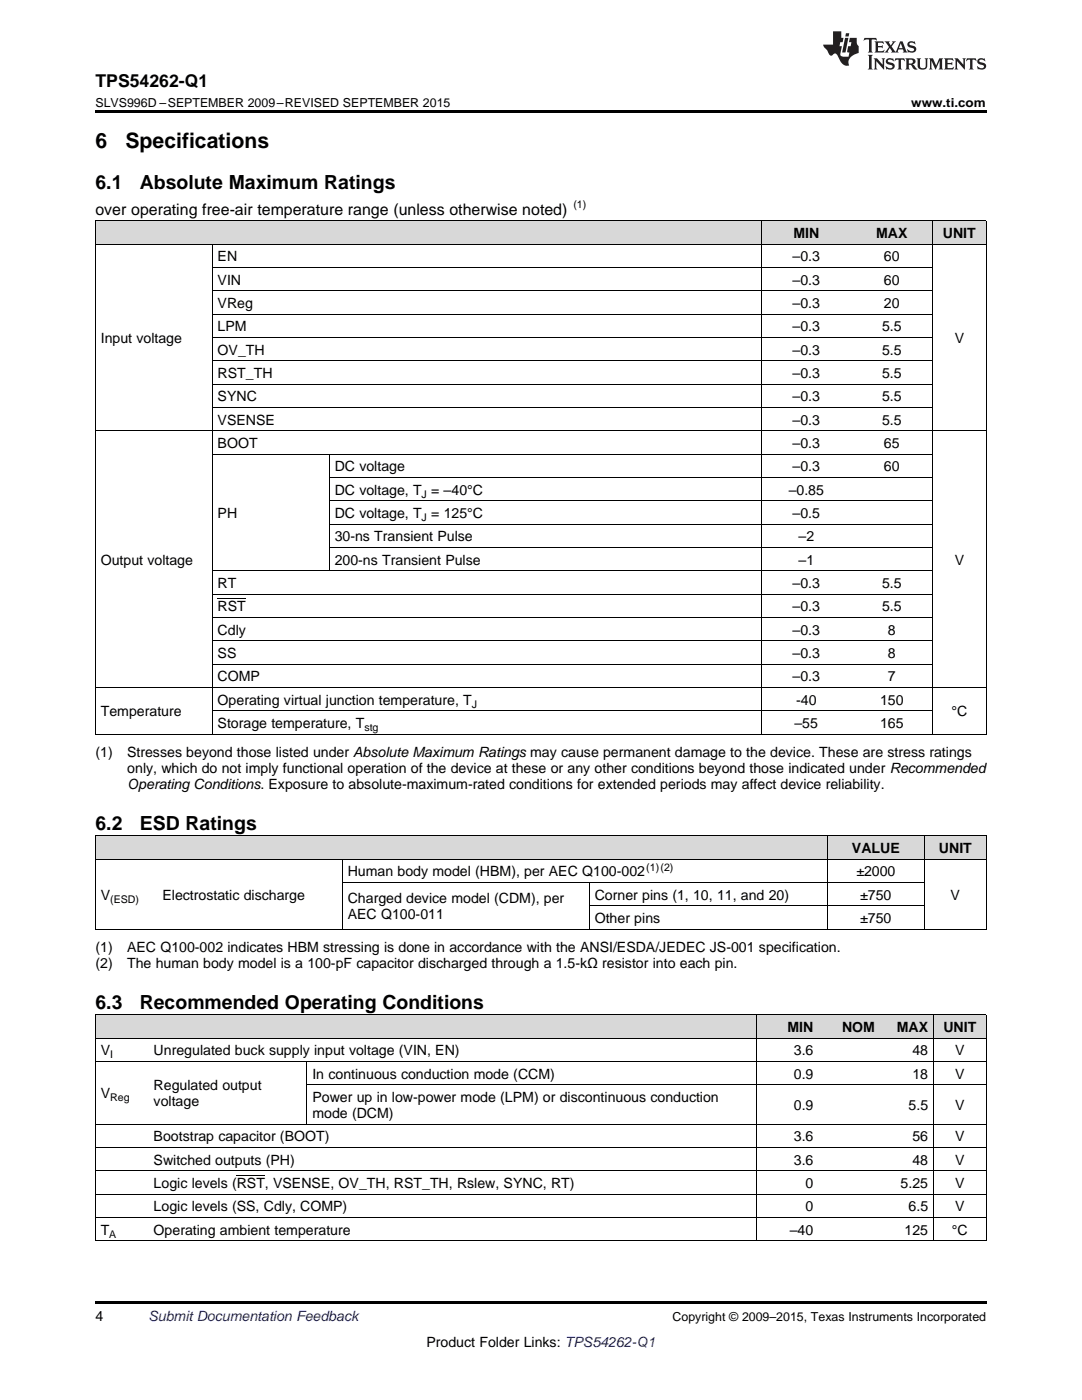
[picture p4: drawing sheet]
<svg xmlns="http://www.w3.org/2000/svg" width="216mm" height="279mm" viewBox="0 0 216 279" stroke-linecap="round" stroke-linejoin="round" font-family="sans-serif">
<defs><g id="words">
<g font-size="4.2">
<text x="19" y="29.6">6</text>
<text x="25" y="29.6">Specifications</text>
</g>
<g font-size="3.9">
<text x="19" y="37.7">6.1</text>
<text x="27.9" y="37.7">Absolute Maximum Ratings</text>
<text x="19" y="165.6">6.2</text>
<text x="27.9" y="165.6">ESD Ratings</text>
<text x="19" y="201.3">6.3</text>
<text x="27.9" y="201.3">Recommended Operating Conditions</text>
</g>
<text font-size="3.5" x="19" y="17.3">TPS54262-Q1</text>
<text font-size="3.2" x="19" y="42.9">over operating free-air temperature range (unless otherwise noted)</text>
<g font-size="2.8">
<text x="158.3" y="47.5">MIN</text>
<text x="174.8" y="47.5">MAX</text>
<text x="188.1" y="47.5">UNIT</text>
<text x="43.4" y="52.2">EN</text>
<text x="158.2" y="52.2">–0.3</text>
<text x="176.4" y="52.2">60</text>
<text x="43.4" y="56.8">VIN</text>
<text x="158.2" y="56.8">–0.3</text>
<text x="176.4" y="56.8">60</text>
<text x="43.4" y="61.5">VReg</text>
<text x="158.2" y="61.5">–0.3</text>
<text x="176.4" y="61.5">20</text>
<text x="20.1" y="68.5">Input voltage</text>
<text x="43.4" y="66.1">LPM</text>
<text x="43.4" y="70.8">OV_TH</text>
<text x="158.2" y="66.1">–0.3</text>
<text x="158.2" y="70.8">–0.3</text>
<text x="176" y="66.1">5.5</text>
<text x="176" y="70.8">5.5</text>
<text x="190.5" y="68.5">V</text>
<text x="43.4" y="75.5">RST_TH</text>
<text x="158.2" y="75.5">–0.3</text>
<text x="176" y="75.5">5.5</text>
<text x="43.4" y="80.1">SYNC</text>
<text x="158.2" y="80.1">–0.3</text>
<text x="176" y="80.1">5.5</text>
<text x="43.4" y="84.8">VSENSE</text>
<text x="43.4" y="89.4">BOOT</text>
<text x="158.2" y="84.8">–0.3</text>
<text x="158.2" y="89.4">–0.3</text>
<text x="176" y="84.8">5.5</text>
<text x="176.4" y="89.4">65</text>
<text x="66.8" y="94.1">DC voltage</text>
<text x="158.2" y="94.1">–0.3</text>
<text x="176.4" y="94.1">60</text>
<text x="66.8" y="98.7">DC voltage, T = –40°C</text>
<text x="157.4" y="98.7">–0.85</text>
<text x="43.4" y="103.4">PH</text>
<text x="66.8" y="103.4">DC voltage, T = 125°C</text>
<text x="158.2" y="103.4">–0.5</text>
<text x="20.1" y="112.7">Output voltage</text>
<text x="66.8" y="108.1">30-ns Transient Pulse</text>
<text x="66.8" y="112.7">200-ns Transient Pulse</text>
<text x="159.3" y="108.1">–2</text>
<text x="159.3" y="112.7">–1</text>
<text x="190.5" y="112.7">V</text>
<text x="43.4" y="117.4">RT</text>
<text x="158.2" y="117.4">–0.3</text>
<text x="176" y="117.4">5.5</text>
<text x="43.4" y="122">RST</text>
<text x="158.2" y="122">–0.3</text>
<text x="176" y="122">5.5</text>
<text x="43.4" y="126.7">Cdly</text>
<text x="43.4" y="131.3">SS</text>
<text x="158.2" y="126.7">–0.3</text>
<text x="158.2" y="131.3">–0.3</text>
<text x="177.2" y="126.7">8</text>
<text x="177.2" y="131.3">8</text>
<text x="43.4" y="136">COMP</text>
<text x="158.2" y="136">–0.3</text>
<text x="177.2" y="136">7</text>
<text x="20.1" y="143">Temperature</text>
<text x="43.4" y="140.7">Operating virtual junction temperature, T</text>
<text x="158.9" y="140.7">-40</text>
<text x="175.6" y="140.7">150</text>
<text x="189.8" y="143">°C</text>
<text x="43.4" y="145.3">Storage temperature, T</text>
<text x="158.5" y="145.3">–55</text>
<text x="175.6" y="145.3">165</text>
<text x="19" y="151.2">(1)</text>
<text x="25.4" y="151.2">Stresses beyond those listed under Absolute Maximum Ratings may cause permanent damage to the device. These are stress ratings</text>
<text x="25.4" y="154.3">only, which do not imply functional operation of the device at these or any other conditions beyond those indicated under Recommended</text>
<text x="25.4" y="157.5">Operating Conditions. Exposure to absolute-maximum-rated conditions for extended periods may affect device reliability.</text>
<text x="170" y="170.3">VALUE</text>
<text x="187.4" y="170.3">UNIT</text>
<text x="20.1" y="179.6">V</text>
<text x="32.4" y="179.6">Electrostatic discharge</text>
<text x="69.4" y="174.9">Human body model (HBM), per AEC Q100-002</text>
<text x="118.7" y="179.6">Corner pins (1, 10, 11, and 20)</text>
<text x="170.9" y="174.9">±2000</text>
<text x="171.7" y="179.6">±750</text>
<text x="189.7" y="179.6">V</text>
<text x="69.4" y="180.3">Charged device model (CDM), per</text>
<text x="69.4" y="183.5">AEC Q100-011</text>
<text x="118.7" y="184.2">Other pins</text>
<text x="171.7" y="184.2">±750</text>
<text x="19" y="190.1">(1)</text>
<text x="25.4" y="190.1">AEC Q100-002 indicates HBM stressing is done in accordance with the ANSI/ESDA/JEDEC JS-001 specification.</text>
<text x="19" y="193.3">(2)</text>
<text x="25.4" y="193.3">The human body model is a 100-pF capacitor discharged through a 1.5-kΩ resistor into each pin.</text>
<text x="157.1" y="206">MIN</text>
<text x="168" y="206">NOM</text>
<text x="178.9" y="206">MAX</text>
<text x="188.2" y="206">UNIT</text>
<text x="20.1" y="210.6">V</text>
<text x="30.7" y="210.6">Unregulated buck supply input voltage (VIN, EN)</text>
<text x="62.3" y="215.3">In continuous conduction mode (CCM)</text>
<text x="158.4" y="210.6">3.6</text>
<text x="158.4" y="215.3">0.9</text>
<text x="182.1" y="210.6">48</text>
<text x="182.1" y="215.3">18</text>
<text x="190.6" y="210.6">V</text>
<text x="190.6" y="215.3">V</text>
<text x="20.1" y="219.2">V</text>
<text x="30.7" y="217.6">Regulated output</text>
<text x="30.7" y="220.8">voltage</text>
<text x="62.3" y="220">Power up in low-power mode (LPM) or discontinuous conduction</text>
<text x="158.4" y="221.5">0.9</text>
<text x="181.3" y="221.5">5.5</text>
<text x="190.6" y="221.5">V</text>
<text x="30.7" y="227.8">Bootstrap capacitor (BOOT)</text>
<text x="62.3" y="223.1">mode (DCM)</text>
<text x="158.4" y="227.8">3.6</text>
<text x="182.1" y="227.8">56</text>
<text x="190.6" y="227.8">V</text>
<text x="30.7" y="232.4">Switched outputs (PH)</text>
<text x="158.4" y="232.4">3.6</text>
<text x="182.1" y="232.4">48</text>
<text x="190.6" y="232.4">V</text>
<text x="30.7" y="237.1">Logic levels (RST, VSENSE, OV_TH, RST_TH, Rslew, SYNC, RT)</text>
<text x="160.7" y="237.1">0</text>
<text x="179.7" y="237.1">5.25</text>
<text x="190.6" y="237.1">V</text>
<text x="30.7" y="241.8">Logic levels (SS, Cdly, COMP)</text>
<text x="160.7" y="241.8">0</text>
<text x="181.3" y="241.8">6.5</text>
<text x="190.6" y="241.8">V</text>
<text x="20.1" y="246.4">T</text>
<text x="30.7" y="246.4">Operating ambient temperature</text>
<text x="157.6" y="246.4">–40</text>
<text x="180.5" y="246.4">125</text>
<text x="189.9" y="246.4">°C</text>
<text x="19" y="263.6">4</text>
<text x="85.1" y="268.9">Product Folder Links: TPS54262-Q1</text>
</g>
<text font-size="2.8" fill="#0000c8" x="29.6" y="263.6">Submit Documentation Feedback</text>
<g font-size="2.5">
<text x="19" y="21.4">SLVS996D –SEPTEMBER 2009–REVISED SEPTEMBER 2015</text>
<text x="181.8" y="21.4">www.ti.com</text>
<text x="134.2" y="263.6">Copyright © 2009–2015, Texas Instruments Incorporated</text>
</g>
<g font-size="2.1">
<text x="114.4" y="41.6">(1)</text>
<text x="84.1" y="99.3">J</text>
<text x="84.1" y="104">J</text>
<text x="94.2" y="141.2">J</text>
<text x="72.7" y="145.9">stg</text>
<text x="129" y="173.8">(1)(2)</text>
<text x="22" y="180.1">(ESD)</text>
<text x="22" y="211.2">I</text>
<text x="22" y="219.8">Reg</text>
<text x="21.8" y="247">A</text>
</g>
</g></defs>
<g fill="#d8d8d8">
<path d="M19 202.6h10.6v4.7h-10.6z"/>
<path d="M29.6 202.6h31.7v4.7h-31.7z"/>
<path d="M61.3 202.6h89.8v4.7h-89.8z"/>
<path d="M151.1 202.6h12.3v4.7h-12.3z"/>
<path d="M163.4 202.6h12.3v4.7h-12.3z"/>
<path d="M175.7 202.6h10.6v4.7h-10.6z"/>
<path d="M186.3 202.6h10.5v4.7h-10.5z"/>
<path d="M19 166.9h12.4v4.6h-12.4z"/>
<path d="M31.4 166.9h36.9v4.6h-36.9z"/>
<path d="M68.3 166.9h49.3v4.6h-49.3z"/>
<path d="M117.6 166.9h47.5v4.6h-47.5z"/>
<path d="M165.1 166.9h1.8v4.6h-1.8z"/>
<path d="M166.9 166.9h17.6v4.6h-17.6z"/>
<path d="M184.5 166.9h12.3v4.6h-12.3z"/>
<path d="M19 44.1h16.2v4.7h-16.2z"/>
<path d="M35.2 44.1h7.2v4.7h-7.2z"/>
<path d="M42.4 44.1h23.3v4.7h-23.3z"/>
<path d="M65.7 44.1h86.2v4.7h-86.2z"/>
<path d="M151.9 44.1h18v4.7h-18z"/>
<path d="M169.9 44.1h16.2v4.7h-16.2z"/>
<path d="M186.1 44.1h10.7v4.7h-10.7z"/>
</g>
<g fill="#000">
<path d="M19 22h177.8v.5h-177.8zM19 185.5h.2zM68.2 185.5h.1zM117.5 185.5h.1zM165 185.5h.1zM184.4 185.5h.1zM196.7 185.5h.1zM19 247.6l.2 .1zM61.2 247.6l.1 .1zM151 247.6l.1 .1zM175.6 247.6l.1 .1zM186.2 247.6l.1 .1z"/>
<path d="M196.7 247.6l.1 .1zM19 259.7h177.8v.5h-177.8z"/>
</g>
<g fill="none" stroke="#000" stroke-width=".2">
<path d="M19 48.7h177.8M19 44.1h177.8M19.1 44.1v102.5M42.3 48.8v97.8M42.4 58h143.7M42.4 53.4h143.7M151.9 44.1v102.5M186 44.1v102.5M196.8 44.1v102.5M42.4 76.7h143.7M42.4 72h143.7M42.4 67.4h143.7"/>
<path d="M42.4 62.7h143.7M19 86h177.8M42.4 90.6h143.7M42.4 81.3h143.7M65.7 90.7v23.3M65.7 100h120.4M65.7 95.3h120.4M42.4 118.6h143.7M42.4 113.9h143.7M65.7 109.3h120.4M65.7 104.6h120.4M19 137.2h177.8"/>
<path d="M42.4 132.6h143.7M42.4 127.9h143.7M42.4 123.2h143.7M19 146.5h177.8M42.4 141.9h143.7M19 171.5h177.8M19 166.8h177.8M19.1 166.8v18.7M68.3 171.5v14M68.3 176.1h116.2M117.6 176.1v9.4M165.1 166.8v18.7"/>
<path d="M184.4 166.8v18.7M196.8 166.8v18.7M19 185.4h177.8M117.6 180.8h66.9M19 211.9h177.8M19 207.2h177.8M19 202.5h177.8M19.1 202.6v45.1M61.2 211.9v12.5M61.3 216.5h135.5M151 202.6v45.1M186.2 202.6v45.1"/>
<path d="M196.8 202.6v45.1M19 238.3h177.8M19 233.7h177.8M19 229h177.8M19 224.3h177.8M19 247.6h177.8M19 243h177.8"/>
</g>
<g fill="#231f20">
<path d="M172.5 7.6l-.1 .5 .4-.2h.6v.1v2.1l-.2 .4h.9l-.2-.4v-2.1l.1-.1h.5l.5 .2-.2-.5zM174.5 8.3l.2 .3v1.5l-.2 .4h1.8l.2-.6a1.04 1.04 0 0 1-1.3 .2v-.7h.6l.3 .2v-.6l-.3 .2h-.6v-.6l.8-.1 .4 .3-.2-.5zM176.5 8.3l.9 1.1-.9 1.1h.8l-.2-.2 .4-.7 .5 .7-.2 .2h1.5l-.2-.2 .2-.4h.9l.1 .4-.2 .2h1l-.3-.3-.7-1.9h-.5l-.9 2-.8-1 .9-1h-.8l.1 .3-.4 .5-.3-.6 .1-.2zM179.7 8.6l.4 1h-.7zM181.3 8.4a.63 .63 0 0 0-.2 .7 .63 .63 0 0 0 .6 .4l.6 .2 .1 .2a.75 .75 0 0 1-.7 .4 .75 .75 0 0 1-.6-.5l.1 .7 .1-.1a1.11 1.11 0 0 0 1.5-.6 1.13 1.13 0 0 0-1.2-.8l-.1-.4a1.04 1.04 0 0 1 1.2 .2l-.2-.5-.2 .1-.4-.2zM173.2 10.9l.2 .4v2.2l-.2 .4h1l-.3-.4v-2.2l.3-.4zM174.3 11.6l.3 .4v1.5l-.3 .4h.8l-.2-.4v-1.3l1.5 1.7v-1.9l.2-.4h-.7l.2 .4v.9l-1.1-1.3zM177 11.8a.62 .62 0 0 0-.2 .7 .62 .62 0 0 0 .6 .4l.6 .1 .1 .3a.76 .76 0 0 1-.7 .3 .76 .76 0 0 1-.7-.4l.2 .7 .1-.1a1.11 1.11 0 0 0 1.5-.6 1.13 1.13 0 0 0-1.2-.8l-.1-.4a1.04 1.04 0 0 1 1.2 .2l-.2-.6-.2 .1-.5-.1zM178.7 11.6l-.2 .6a.61 .61 0 0 1 .8-.3v1.6l-.2 .4h.9l-.2-.4v-1.6a.63 .63 0 0 1 .7 .3l-.1-.6zM180.6 11.6l.3 .4v1.5l-.3 .4h1l-.2-.2-.1-.8 .6 .2a.76 .76 0 0 0 1.2 .7l-1-1a.58 .58 0 0 0 .6-.5 .58 .58 0 0 0-.5-.6zM181.4 11.9h.1a.45 .45 0 0 1 .5 .1 .45 .45 0 0 1 .1 .5l-.8 .2zM182.9 11.6l.2 .2a2.17 2.17 0 0 0 .3 1.9 .99 .99 0 0 0 1.6-.6v-1.1l.2-.4h-.7l.2 .2a1.92 1.92 0 0 1-.2 1.8 .6 .6 0 0 1-.9-.5v-1.1l.2-.4zM185.4 11.6l.2 .4v1.5l-.2 .4h.7l-.2-.4v-1.4l.8 1.8 .8-1.8v1.4l-.2 .4h.9l-.2-.4v-1.5l.2-.4h-.8l-.6 1.5-.6-1.5zM188.4 11.6l.2 .4v1.5l-.2 .4h1.8l.1-.6a1.04 1.04 0 0 1-1.2 .1v-.6h.5l.4 .2v-.6l-.4 .2h-.5v-.7h.8l.3 .3-.1-.6zM190.5 11.6l.2 .4v1.5l-.2 .4h.7l-.2-.4v-1.3l1.5 1.7v-1.9l.2-.4h-.7l.2 .4v.9l-1.1-1.3zM192.9 11.6l-.1 .6a.61 .61 0 0 1 .7-.3l.1 1.6-.3 .4h1l-.3-.4 .1-1.6a.63 .63 0 0 1 .7 .3l-.1-.6zM195.2 11.8a.62 .62 0 0 0-.2 .7 .62 .62 0 0 0 .6 .4l.6 .1 .1 .3a.76 .76 0 0 1-.7 .3 .76 .76 0 0 1-.6-.4l.1 .7 .1-.1a1.11 1.11 0 0 0 1.6-.6 1.13 1.13 0 0 0-1.3-.8l-.1-.4a1.04 1.04 0 0 1 1.2 .2l-.1-.6-.2 .1-.5-.1z"/>
<path d="M166.2 6.3v2.6h-1.9v.4l.8 .9a.91 .91 0 0 0 1 .8 .56 .56 0 0 1 .5-.3 .56 .56 0 0 1 .5 .3l.4 .8a1.53 1.53 0 0 0 1.9 1.2 1.54 1.54 0 0 1 1-2.1l.9-.3v-1.4a1.52 1.52 0 0 1-.4-1.6h-1.3l-.2 .8h.5l-.2 .8h-.5l-.1 1v.2l.4 .1-.2 .8a1.93 1.93 0 0 1-1.6-.3l.3-1.8h-.5l.2-.8h.4l.2-.8h-.4v-1.3zM168.6 7.6l-.6 2.9h.7l.6-2.9zM168.8 6.6l-.1 .7h.6l.2-.7z"/>
</g>
<path d="M43.4 119.5h5.7M47.2 234.6h5.7" fill="none" stroke="#000" stroke-width=".2"/>
<use href="#words"/>
</svg>
